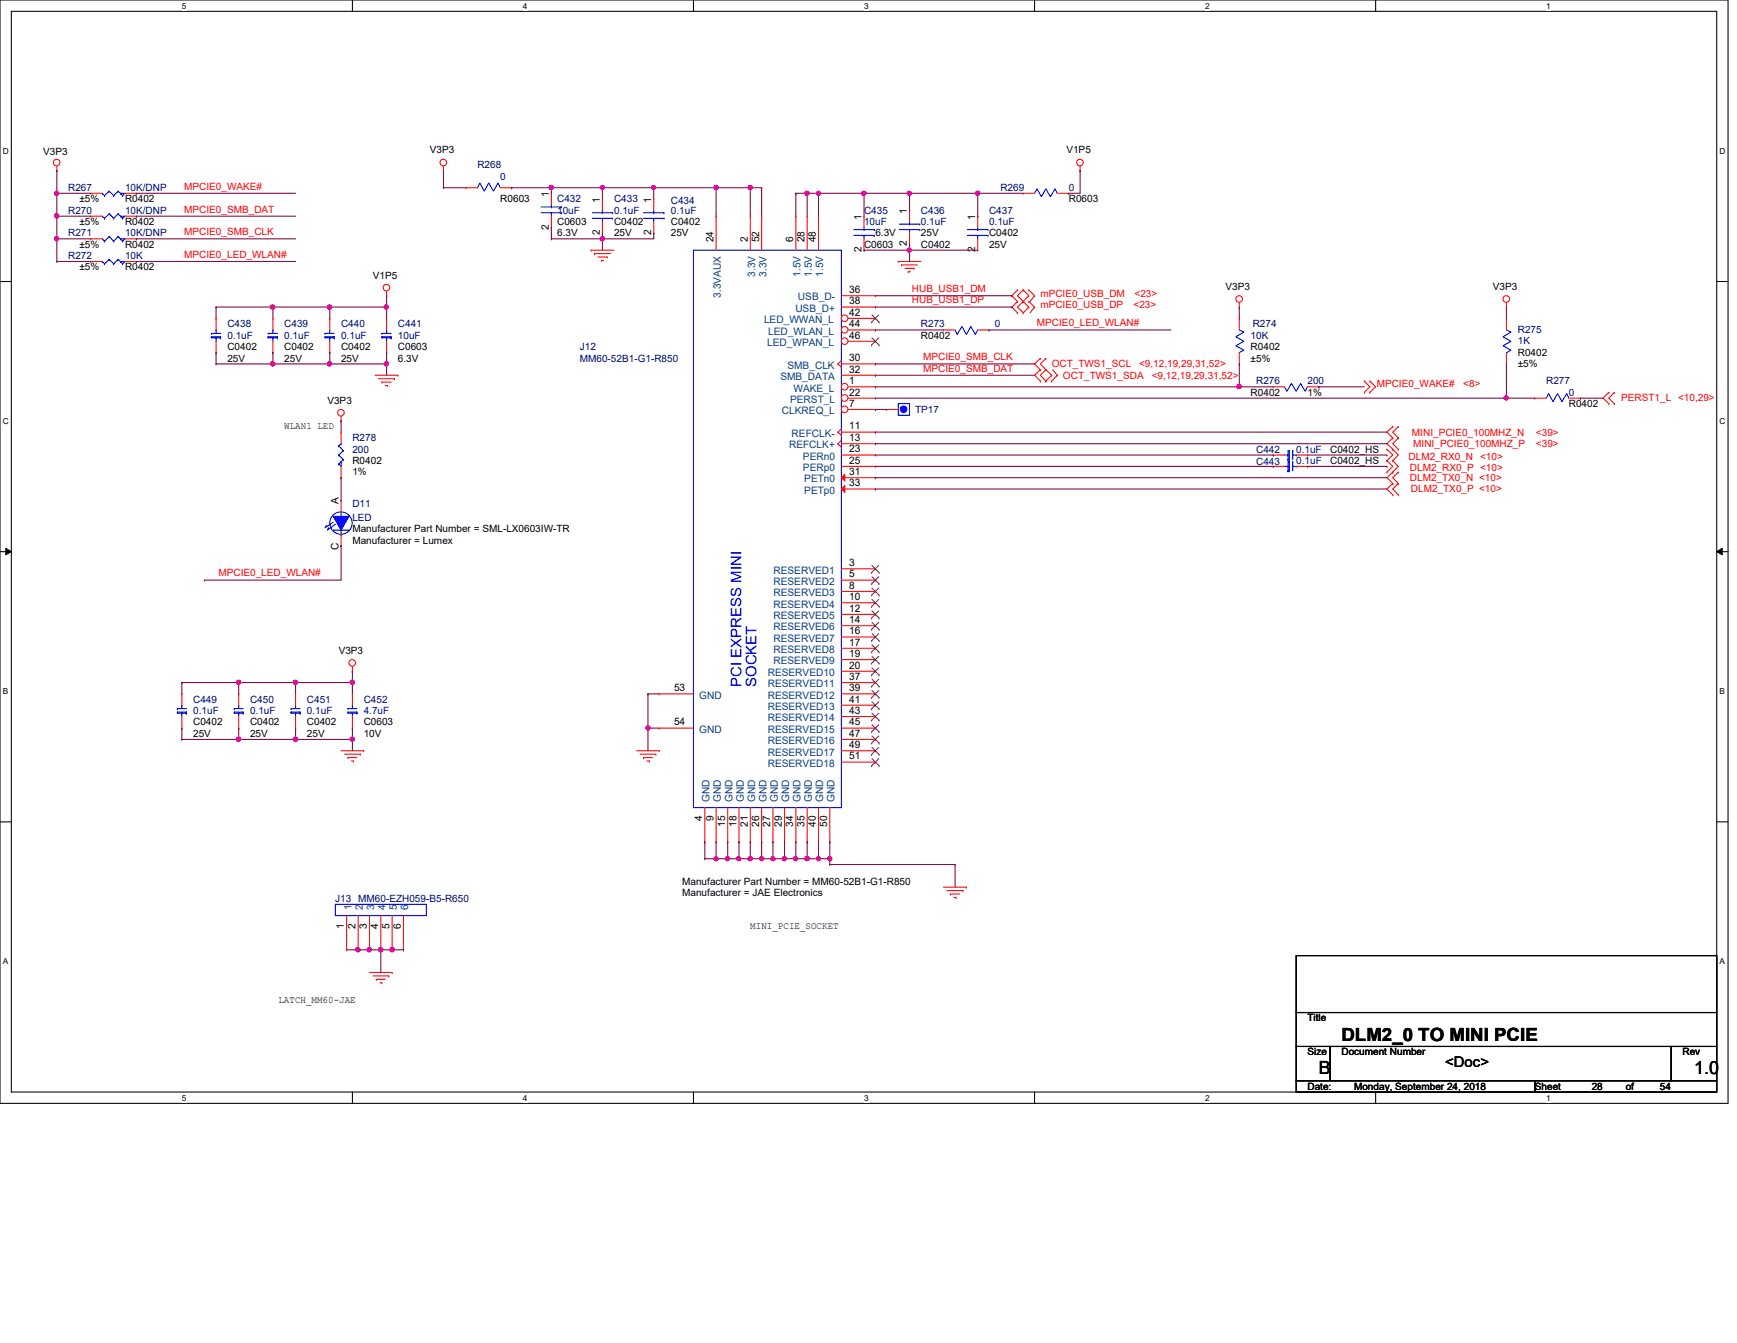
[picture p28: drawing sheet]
<svg xmlns="http://www.w3.org/2000/svg" width="279mm" height="216mm" viewBox="0 0 279 216" stroke-linecap="round" stroke-linejoin="round" font-family="sans-serif">
<defs><g id="words">
<g font-size="2.9">
<text x="215.8" y="167.3">DLM2_0 TO MINI PCIE</text>
<text x="212.1" y="172.7">B</text>
<text x="272.5" y="172.7">1.0</text>
</g>
<g font-size="2.4" fill="#00f">
<text x="119.3" y="110.4" transform="rotate(-90 119.3 110.4)">PCI EXPRESS MINI</text>
<text x="121.7" y="110.4" transform="rotate(-90 121.7 110.4)">SOCKET</text>
</g>
<text font-size="2.4" x="232.5" y="171.5">&lt;Doc&gt;</text>
<g font-size="1.7">
<text x="88.3" y="31.6" transform="rotate(-90 88.3 31.6)">1</text>
<text x="96.5" y="32.6" transform="rotate(-90 96.5 32.6)">1</text>
<text x="104.7" y="32.6" transform="rotate(-90 104.7 32.6)">1</text>
<text x="138.6" y="35.3" transform="rotate(-90 138.6 35.3)">1</text>
<text x="145.9" y="34.4" transform="rotate(-90 145.9 34.4)">1</text>
<text x="156.8" y="35.3" transform="rotate(-90 156.8 35.3)">1</text>
<text x="88.3" y="36.9" transform="rotate(-90 88.3 36.9)">2</text>
<text x="96.5" y="37.8" transform="rotate(-90 96.5 37.8)">2</text>
<text x="104.7" y="37.8" transform="rotate(-90 104.7 37.8)">2</text>
<text x="114.8" y="38.9" transform="rotate(-90 114.8 38.9)">24</text>
<text x="120.3" y="38.9" transform="rotate(-90 120.3 38.9)">2</text>
<text x="122.1" y="38.9" transform="rotate(-90 122.1 38.9)">52</text>
<text x="127.6" y="38.9" transform="rotate(-90 127.6 38.9)">6</text>
<text x="129.4" y="38.9" transform="rotate(-90 129.4 38.9)">28</text>
<text x="131.2" y="38.9" transform="rotate(-90 131.2 38.9)">48</text>
<text x="138.6" y="40.6" transform="rotate(-90 138.6 40.6)">2</text>
<text x="145.9" y="39.6" transform="rotate(-90 145.9 39.6)">2</text>
<text x="156.8" y="40.6" transform="rotate(-90 156.8 40.6)">2</text>
<text x="136.6" y="47.1">36</text>
<text x="136.6" y="48.9">38</text>
<text x="136.6" y="50.8">42</text>
<text x="136.6" y="52.6">44</text>
<text x="136.6" y="58.1">30</text>
<text x="136.6" y="59.9">32</text>
<text x="136.6" y="54.4">46</text>
<text x="136.6" y="61.8">1</text>
<text x="136.6" y="63.6">22</text>
<text x="136.6" y="65.4">7</text>
<text x="136.6" y="69">11</text>
<text x="136.6" y="70.9">13</text>
<text x="136.6" y="72.7">23</text>
<text x="136.6" y="74.5">25</text>
<text x="136.6" y="76.4">31</text>
<text x="54.4" y="81" transform="rotate(-90 54.4 81)">A</text>
<text x="136.6" y="78.2">33</text>
<text x="54.4" y="88.4" transform="rotate(-90 54.4 88.4)">C</text>
<text x="136.6" y="91">3</text>
<text x="136.6" y="92.8">5</text>
<text x="136.6" y="94.7">8</text>
<text x="136.6" y="102">16</text>
<text x="136.6" y="96.5">10</text>
<text x="136.6" y="98.3">12</text>
<text x="136.6" y="100.2">14</text>
<text x="136.6" y="107.5">20</text>
<text x="136.6" y="103.8">17</text>
<text x="136.6" y="105.6">19</text>
<text x="108.4" y="111.1">53</text>
<text x="136.6" y="109.3">37</text>
<text x="136.6" y="111.1">39</text>
<text x="136.6" y="112.9">41</text>
<text x="108.4" y="116.6">54</text>
<text x="136.6" y="114.8">43</text>
<text x="136.6" y="116.6">45</text>
<text x="136.6" y="118.4">47</text>
<text x="136.6" y="120.3">49</text>
<text x="136.6" y="122.1">51</text>
<text x="112.9" y="132" transform="rotate(-90 112.9 132)">4</text>
<text x="114.8" y="132" transform="rotate(-90 114.8 132)">9</text>
<text x="116.6" y="132.9" transform="rotate(-90 116.6 132.9)">15</text>
<text x="118.4" y="132.9" transform="rotate(-90 118.4 132.9)">18</text>
<text x="120.3" y="132.9" transform="rotate(-90 120.3 132.9)">21</text>
<text x="122.1" y="132.9" transform="rotate(-90 122.1 132.9)">26</text>
<text x="123.9" y="132.9" transform="rotate(-90 123.9 132.9)">27</text>
<text x="125.8" y="132.9" transform="rotate(-90 125.8 132.9)">29</text>
<text x="127.6" y="132.9" transform="rotate(-90 127.6 132.9)">34</text>
<text x="129.4" y="132.9" transform="rotate(-90 129.4 132.9)">35</text>
<text x="131.2" y="132.9" transform="rotate(-90 131.2 132.9)">40</text>
<text x="133.1" y="132.9" transform="rotate(-90 133.1 132.9)">50</text>
<text x="55.3" y="149.4" transform="rotate(-90 55.3 149.4)">1</text>
<text x="57.2" y="149.4" transform="rotate(-90 57.2 149.4)">2</text>
<text x="59" y="149.4" transform="rotate(-90 59 149.4)">3</text>
<text x="60.8" y="149.4" transform="rotate(-90 60.8 149.4)">4</text>
<text x="62.7" y="149.4" transform="rotate(-90 62.7 149.4)">5</text>
<text x="64.5" y="149.4" transform="rotate(-90 64.5 149.4)">6</text>
</g>
<g font-size="1.7" fill="#004080">
<text x="116" y="47.9" transform="rotate(-90 116 47.9)">3.3VAUX</text>
<text x="121.5" y="44.5" transform="rotate(-90 121.5 44.5)">3.3V</text>
<text x="123.3" y="44.5" transform="rotate(-90 123.3 44.5)">3.3V</text>
<text x="128.8" y="44.5" transform="rotate(-90 128.8 44.5)">1.5V</text>
<text x="130.6" y="44.5" transform="rotate(-90 130.6 44.5)">1.5V</text>
<text x="132.4" y="44.5" transform="rotate(-90 132.4 44.5)">1.5V</text>
<text x="122.9" y="51.9">LED_WWAN_L</text>
<text x="123.6" y="53.8">LED_WLAN_L</text>
<text x="127.9" y="50.1">USB_D+</text>
<text x="128.4" y="48.3">USB_D-</text>
<text x="123.4" y="55.6">LED_WPAN_L</text>
<text x="126.7" y="59.3">SMB_CLK</text>
<text x="125.5" y="61.1">SMB_DATA</text>
<text x="127.1" y="64.8">PERST_L</text>
<text x="127.6" y="62.9">WAKE_L</text>
<text x="125.8" y="66.6">CLKREQ_L</text>
<text x="127.3" y="70.2">REFCLK-</text>
<text x="126.9" y="72.1">REFCLK+</text>
<text x="129.2" y="73.9">PERn0</text>
<text x="129.2" y="75.7">PERp0</text>
<text x="129.4" y="77.6">PETn0</text>
<text x="129.4" y="79.4">PETp0</text>
<text x="124.4" y="92.2">RESERVED1</text>
<text x="124.4" y="94">RESERVED2</text>
<text x="124.4" y="95.8">RESERVED3</text>
<text x="124.4" y="97.7">RESERVED4</text>
<text x="124.4" y="99.5">RESERVED5</text>
<text x="124.4" y="101.3">RESERVED6</text>
<text x="124.4" y="103.2">RESERVED7</text>
<text x="124.4" y="105">RESERVED8</text>
<text x="124.4" y="106.8">RESERVED9</text>
<text x="112.5" y="112.3">GND</text>
<text x="123.5" y="108.7">RESERVED10</text>
<text x="123.5" y="110.5">RESERVED11</text>
<text x="123.5" y="112.3">RESERVED12</text>
<text x="112.5" y="117.8">GND</text>
<text x="123.5" y="116">RESERVED14</text>
<text x="123.5" y="117.8">RESERVED15</text>
<text x="123.5" y="119.6">RESERVED16</text>
<text x="123.5" y="114.1">RESERVED13</text>
<text x="123.5" y="121.5">RESERVED17</text>
<text x="123.5" y="123.3">RESERVED18</text>
<text x="114.1" y="128.9" transform="rotate(-90 114.1 128.9)">GND</text>
<text x="116" y="128.9" transform="rotate(-90 116 128.9)">GND</text>
<text x="117.8" y="128.9" transform="rotate(-90 117.8 128.9)">GND</text>
<text x="119.6" y="128.9" transform="rotate(-90 119.6 128.9)">GND</text>
<text x="121.5" y="128.9" transform="rotate(-90 121.5 128.9)">GND</text>
<text x="123.3" y="128.9" transform="rotate(-90 123.3 128.9)">GND</text>
<text x="125.1" y="128.9" transform="rotate(-90 125.1 128.9)">GND</text>
<text x="127" y="128.9" transform="rotate(-90 127 128.9)">GND</text>
<text x="128.8" y="128.9" transform="rotate(-90 128.8 128.9)">GND</text>
<text x="130.6" y="128.9" transform="rotate(-90 130.6 128.9)">GND</text>
<text x="132.4" y="128.9" transform="rotate(-90 132.4 128.9)">GND</text>
<text x="134.2" y="128.9" transform="rotate(-90 134.2 128.9)">GND</text>
<text x="56.5" y="146.3" transform="rotate(-90 56.5 146.3)">1</text>
<text x="58.4" y="146.3" transform="rotate(-90 58.4 146.3)">2</text>
<text x="60.2" y="146.3" transform="rotate(-90 60.2 146.3)">3</text>
<text x="62" y="146.3" transform="rotate(-90 62 146.3)">4</text>
<text x="63.8" y="146.3" transform="rotate(-90 63.8 146.3)">5</text>
<text x="65.7" y="146.3" transform="rotate(-90 65.7 146.3)">6</text>
</g>
<g font-size="1.6">
<text x="6.9" y="24.8">V3P3</text>
<text x="69.1" y="24.6">V3P3</text>
<text x="171.5" y="24.6">V1P5</text>
<text x="12.8" y="32.5">±5%</text>
<text x="20.1" y="32.5">R0402</text>
<text x="80.5" y="32.5">R0603</text>
<text x="171.9" y="32.5">R0603</text>
<text x="12.8" y="39.8">±5%</text>
<text x="12.8" y="36.2">±5%</text>
<text x="20.1" y="39.8">R0402</text>
<text x="20.1" y="36.2">R0402</text>
<text x="89.6" y="38">6.3V</text>
<text x="89.6" y="36.2">C0603</text>
<text x="98.8" y="38">25V</text>
<text x="98.8" y="36.2">C0402</text>
<text x="107.9" y="38">25V</text>
<text x="107.9" y="36.2">C0402</text>
<text x="139" y="39.8">C0603</text>
<text x="140.8" y="38">6.3V</text>
<text x="148.1" y="38">25V</text>
<text x="148.1" y="39.8">C0402</text>
<text x="159.1" y="39.8">25V</text>
<text x="159.1" y="38">C0402</text>
<text x="12.8" y="43.5">±5%</text>
<text x="20.1" y="43.5">R0402</text>
<text x="60" y="44.8">V1P5</text>
<text x="197.1" y="46.6">V3P3</text>
<text x="240.1" y="46.6">V3P3</text>
<text x="36.6" y="58.1">25V</text>
<text x="36.6" y="56.3">C0402</text>
<text x="45.7" y="58.1">25V</text>
<text x="45.7" y="56.3">C0402</text>
<text x="54.9" y="58.1">25V</text>
<text x="54.9" y="56.3">C0402</text>
<text x="64" y="58.1">6.3V</text>
<text x="64" y="56.3">C0603</text>
<text x="148.1" y="54.5">R0402</text>
<text x="201.2" y="56.3">R0402</text>
<text x="201.2" y="58.1">±5%</text>
<text x="244.1" y="57.2">R0402</text>
<text x="244.1" y="59.1">±5%</text>
<text x="52.7" y="64.9">V3P3</text>
<text x="201.2" y="63.6">R0402</text>
<text x="210.3" y="63.6">1%</text>
<text x="252.3" y="65.4">R0402</text>
<text x="45.7" y="68.9">WLAN1 LED</text>
<text x="56.7" y="74.6">R0402</text>
<text x="56.7" y="76.4">1%</text>
<text x="214" y="74.6">C0402_HS</text>
<text x="214" y="72.8">C0402_HS</text>
<text x="56.7" y="87.4">Manufacturer = Lumex</text>
<text x="56.7" y="85.6">Manufacturer Part Number = SML-LX0603IW-TR</text>
<text x="54.5" y="105.1">V3P3</text>
<text x="31.1" y="118.5">25V</text>
<text x="31.1" y="116.6">C0402</text>
<text x="40.2" y="118.5">25V</text>
<text x="40.2" y="116.6">C0402</text>
<text x="49.4" y="118.5">25V</text>
<text x="49.4" y="116.6">C0402</text>
<text x="58.5" y="118.5">10V</text>
<text x="58.5" y="116.6">C0603</text>
<text x="109.7" y="142.2">Manufacturer Part Number = MM60-52B1-G1-R850</text>
<text x="109.7" y="144.1">Manufacturer = JAE Electronics</text>
<text x="120.7" y="149.4">MINI_PCIE_SOCKET</text>
<text x="44.8" y="161.3">LATCH_MM60-JAE</text>
<text x="210.3" y="164.2">Title</text>
<text x="210.3" y="169.7">Size</text>
<text x="215.8" y="169.7">Document Number</text>
<text x="270.6" y="169.7">Rev</text>
<text x="210.3" y="175.2">Date:</text>
<text x="217.8" y="175.2">Monday, September 24, 2018</text>
<text x="246.9" y="175.2">Sheet</text>
<text x="256" y="175.2">28</text>
<text x="261.5" y="175.2">of</text>
<text x="267" y="175.2">54</text>
</g>
<g font-size="1.6" fill="#000080">
<text x="76.8" y="27.1">R268</text>
<text x="80.5" y="28.9">0</text>
<text x="11" y="30.7">R267</text>
<text x="11" y="34.3">R270</text>
<text x="20.1" y="30.7">10K/DNP</text>
<text x="20.1" y="34.3">10K/DNP</text>
<text x="89.6" y="32.5">C432</text>
<text x="89.6" y="34.3">10uF</text>
<text x="98.8" y="32.5">C433</text>
<text x="98.8" y="34.3">0.1uF</text>
<text x="107.9" y="32.7">C434</text>
<text x="107.9" y="34.3">0.1uF</text>
<text x="139" y="34.3">C435</text>
<text x="148.1" y="34.3">C436</text>
<text x="159.1" y="34.3">C437</text>
<text x="160.9" y="30.7">R269</text>
<text x="171.9" y="30.7">0</text>
<text x="11" y="38">R271</text>
<text x="11" y="41.7">R272</text>
<text x="20.1" y="38">10K/DNP</text>
<text x="20.1" y="41.7">10K</text>
<text x="139" y="36.2">10uF</text>
<text x="148.1" y="36.2">0.1uF</text>
<text x="159.1" y="36.2">0.1uF</text>
<text x="36.6" y="52.6">C438</text>
<text x="45.7" y="52.6">C439</text>
<text x="54.9" y="52.6">C440</text>
<text x="64" y="52.6">C441</text>
<text x="148.1" y="52.6">R273</text>
<text x="160" y="52.6">0</text>
<text x="201.5" y="52.6">R274</text>
<text x="244.1" y="53.6">R275</text>
<text x="36.6" y="54.5">0.1uF</text>
<text x="45.7" y="54.5">0.1uF</text>
<text x="54.9" y="54.5">0.1uF</text>
<text x="64" y="54.5">10uF</text>
<text x="93.3" y="56.3">J12</text>
<text x="93.3" y="58.1">MM60-52B1-G1-R850</text>
<text x="201.2" y="54.5">10K</text>
<text x="244.1" y="55.4">1K</text>
<text x="202.1" y="61.8">R276</text>
<text x="210.3" y="61.8">200</text>
<text x="248.7" y="61.8">R277</text>
<text x="252.3" y="63.6">0</text>
<text x="56.7" y="70.9">R278</text>
<text x="147.2" y="66.3">TP17</text>
<text x="56.7" y="72.8">200</text>
<text x="202.1" y="74.8">C443</text>
<text x="202.1" y="72.8">C442</text>
<text x="208.5" y="72.8">0.1uF</text>
<text x="208.5" y="74.6">0.1uF</text>
<text x="56.7" y="81.5">D11</text>
<text x="56.7" y="83.7">LED</text>
<text x="31.1" y="113">C449</text>
<text x="40.2" y="113">C450</text>
<text x="49.4" y="113">C451</text>
<text x="58.5" y="113">C452</text>
<text x="31.1" y="114.8">0.1uF</text>
<text x="40.2" y="114.8">0.1uF</text>
<text x="49.4" y="114.8">0.1uF</text>
<text x="58.5" y="114.8">4.7uF</text>
<text x="53.9" y="145">J13 MM60-EZH059-B5-R650</text>
</g>
<g font-size="1.6" fill="#f00">
<text x="29.6" y="30.5">MPCIE0_WAKE#</text>
<text x="29.6" y="34.2">MPCIE0_SMB_DAT</text>
<text x="29.6" y="41.4">MPCIE0_LED_WLAN#</text>
<text x="29.6" y="37.8">MPCIE0_SMB_CLK</text>
<text x="146.7" y="46.9">HUB_USB1_DM</text>
<text x="167.3" y="47.7">mPCIE0_USB_DM</text>
<text x="182.5" y="47.7">&lt;23&gt;</text>
<text x="146.7" y="48.8">HUB_USB1_DP</text>
<text x="166.8" y="52.5">MPCIE0_LED_WLAN#</text>
<text x="167.3" y="49.5">mPCIE0_USB_DP</text>
<text x="182.3" y="49.5">&lt;23&gt;</text>
<text x="148.5" y="59.7">MPCIE0_SMB_DAT</text>
<text x="148.5" y="57.9">MPCIE0_SMB_CLK</text>
<text x="169.2" y="59.1">OCT_TWS1_SCL</text>
<text x="183.2" y="59.1">&lt;9,12,19,29,31,52&gt;</text>
<text x="171" y="60.9">OCT_TWS1_SDA</text>
<text x="185.3" y="60.9">&lt;9,12,19,29,31,52&gt;</text>
<text x="221.4" y="62.1">MPCIE0_WAKE#</text>
<text x="235.4" y="62.1">&lt;8&gt;</text>
<text x="260.8" y="64.5">PERST1_L &lt;10,29&gt;</text>
<text x="227.1" y="70">MINI_PCIE0_100MHZ_N</text>
<text x="227.3" y="71.8">MINI_PCIE0_100MHZ_P</text>
<text x="247.1" y="70">&lt;39&gt;</text>
<text x="247.1" y="71.8">&lt;39&gt;</text>
<text x="226.6" y="73.9">DLM2_RX0_N &lt;10&gt;</text>
<text x="226.8" y="75.7">DLM2_RX0_P &lt;10&gt;</text>
<text x="226.8" y="77.3">DLM2_TX0_N &lt;10&gt;</text>
<text x="226.9" y="79.2">DLM2_TX0_P &lt;10&gt;</text>
<text x="35.1" y="92.7">MPCIE0_LED_WLAN#</text>
</g>
<g font-size="1.3">
<text x="29.3" y="1.4">5</text>
<text x="84.1" y="1.4">4</text>
<text x="139" y="1.4">3</text>
<text x="193.8" y="1.4">2</text>
<text x="248.7" y="1.4">1</text>
<text x=".5" y="24.7">D</text>
<text x="276.6" y="24.7">D</text>
<text x=".5" y="68.2">C</text>
<text x="276.6" y="68.2">C</text>
<text x=".5" y="111.6">B</text>
<text x="276.6" y="111.6">B</text>
<text x=".5" y="155">A</text>
<text x="276.6" y="155">A</text>
<text x="29.3" y="177">5</text>
<text x="84.1" y="177">4</text>
<text x="139" y="177">3</text>
<text x="193.8" y="177">2</text>
<text x="248.7" y="177">1</text>
</g>
</g></defs>
<path d="M0 0h278v177.4h-278zM1.8 1.8h274.3v173.8h-274.3z" fill="none" stroke="#000" stroke-width=".17"/>
<g fill="#fff">
<path d="M29.3 .2h.7v1.5h-.7z"/>
<path d="M29.3 175.8h.7v1.4h-.7z"/>
</g>
<path d="M56.7 0v1.8M56.7 175.6v1.8" fill="none" stroke="#000" stroke-width=".17"/>
<g fill="#fff">
<path d="M84.1 .2h.7v1.5h-.7z"/>
<path d="M84.1 175.8h.7v1.4h-.7z"/>
</g>
<path d="M111.5 0v1.8M111.5 175.6v1.8" fill="none" stroke="#000" stroke-width=".17"/>
<g fill="#fff">
<path d="M139 .2h.7v1.5h-.7z"/>
<path d="M139 175.8h.7v1.4h-.7z"/>
</g>
<path d="M166.4 0v1.8M166.4 175.6v1.8" fill="none" stroke="#000" stroke-width=".17"/>
<g fill="#fff">
<path d="M193.8 .2h.8v1.5h-.8z"/>
<path d="M193.8 175.8h.8v1.4h-.8z"/>
</g>
<path d="M221.3 0v1.8M221.3 175.6v1.8" fill="none" stroke="#000" stroke-width=".17"/>
<g fill="#fff">
<path d="M248.7 .2h.7v1.5h-.7z"/>
<path d="M248.7 175.8h.7v1.4h-.7z"/>
<path d="M.5 23.5h.9v1.5h-.9z"/>
<path d="M276.6 23.5h.9v1.5h-.9z"/>
<path d="M.5 67h.9v1.5h-.9z"/>
<path d="M276.6 67h.9v1.5h-.9z"/>
</g>
<path d="M0 45.3h1.8M276.1 45.3h1.9" fill="none" stroke="#000" stroke-width=".17"/>
<g fill="#fff">
<path d="M.5 110.4h.8v1.5h-.8z"/>
<path d="M276.6 110.4h.9v1.5h-.9z"/>
</g>
<path d="M0 88.7h1.8M276.1 88.7h1.9" fill="none" stroke="#000" stroke-width=".17"/>
<path d="M.9 88.1l.9 .6-.9 .5zM276.1 88.7l.9-.6v1.1z" fill="#000"/>
<path d="M.9 88.1l.9 .6-.9 .5zM276.1 88.7l.9-.6v1.1z" fill="none" stroke="#000" stroke-width=".16"/>
<g fill="#fff">
<path d="M.5 153.8h.8v1.5h-.8z"/>
<path d="M276.6 153.8h.9v1.5h-.9z"/>
</g>
<path d="M0 132.1h1.8M276.1 132.1h1.9M208.5 153.6h67.6v9.2h-67.6zM208.5 162.8h67.6v5.4h-67.6zM208.5 168.2h5.5v5.5h-5.5zM208.5 173.7h38.4v1.9h-38.4zM214 168.2h54.8v5.5h-54.8zM246.9 173.7h29.2v1.9h-29.2zM268.8 168.2h7.3v5.5h-7.3z" fill="none" stroke="#000" stroke-width=".17"/>
<g fill="none" stroke="#f00" stroke-width=".17">
<path d="M9.1 27.4h.1M9.1 26.7v.7M14.6 38.4h.1M14.6 31.1h.1M14.6 31.1h1.9M14.6 38.4h1.9M20.1 31.1h1.8M20.1 38.4h1.8M21.9 38.4h.1M21.9 31.1h.1M71.3 27.4h.1M71.3 26.7v.7"/>
<path d="M105.2 32h.1M105.2 37.5h.1M105.2 32v1.8M105.2 35.6v1.9M139 34.8h.1M139 34.8v1.8M139 38.4v1.8M157.3 34.8h.1M157.3 34.8v1.8M157.3 38.4v1.8M164.6 31.1h.1M164.6 31.1h1.8"/>
<path d="M170.1 31.1h1.8M171.9 31.1h.1M173.7 27.4h.1M173.7 26.7v.7M53 56.7h.1M53 51.2h.1M53 51.2v1.8M53 54.9v1.8M62.2 47.5h.1M62.2 56.7h.1M62.2 51.2h.1M62.2 46.8v.7"/>
<path d="M62.2 51.2v1.8M62.2 54.9v1.8M95.1 40.2h.1M95.1 40.2h3.7M95.6 40.8h.1M95.6 40.8h2.6M96.2 41.3h1.5M96.7 41.9h.1M96.7 41.9h.4M97.7 41.3h.1M139 40.2h.1M144.5 42h.1"/>
<path d="M144.5 42h3.6M145 42.6h.1M145 42.6h2.6M145.6 43.1h1.4M146.1 43.7h.1M146.1 43.7h.4M147 43.1h.1M157.3 40.2h.1M163.7 50.3h.1M163.7 48.5h.1M163.7 46.6h.1M163.7 48.5l-.9 .9 .9 .9"/>
<path d="M163.7 46.6l-.9 .9 .9 1M164.6 48.5h.1M164.6 50.3h.1M164.6 46.6h.1M164.6 48.5l-.9 .9 .9 .9M164.6 46.6l-.9 .9 1.8 1.9M164.6 46.6l.9 .9M165.5 49.4h.1M165.5 48.5h.1M165.5 47.5h.1M165.5 46.6h.1M165.5 49.4l-.9 .9"/>
<path d="M165.5 48.5l.9 .9M165.5 47.5l-.9 1M165.5 46.6l.9 .9M166.4 49.4h.1M166.4 47.5h.1M166.4 49.4l-.7 .9M166.4 47.5l-.7 1M167.3 57.6h.1M167.3 59.4h.1M167.3 57.6l-.9 .9 .9 .9M167.3 59.4l-.9 .9 .9 1M168.2 59.4h.1"/>
<path d="M168.2 57.6h.1M168.2 57.6l-.9 .9 .9 .9M168.2 59.4l-.9 .9 .9 1M168.2 59.4l1 .9M169.3 59.4l.8 .9M199.3 49.4h.1M199.3 48.6v.8M242.3 49.4h.1M242.3 48.6v.8M54.9 67.6h.1M54.9 66.9v.7M60.3 60.3h3.7"/>
<path d="M60.9 60.9h2.6M61.4 61.4h.1M61.4 61.4h1.5M62 62h.4M62.4 62h.1M63.5 60.9h.1M64 60.3h.1M167.3 61.3h.1M168.2 61.3h.1M169.2 60.3h.1M169.2 61.3h.1M169.2 60.3l-1 1"/>
<path d="M170.1 60.3h.1M170.1 60.3l-.9 1M204.8 75h.1M204.8 73.2h.1M204.8 75h1.8M204.8 73.2h1.8M208.5 75h1.8M208.5 73.2h1.8M210.3 75h.1M210.3 73.2h.1M219.5 63.1h.1M219.5 61.3h.1"/>
<path d="M219.5 61.3l.8 .9-.8 .9M220.3 63.1h.1M220.3 61.3h.1M220.3 61.3l1 .9-1 .9M223.1 74h.1M223.1 75.9h.1M223.1 72.2h.1M223.1 74l.9 1-.9 .9M223.1 72.2l.9 1-.9 .8M224 70.4h.1M224 68.6h.1M224 72.2h.1"/>
<path d="M224 74h.1M224 75.9h.1M224 79.5h.1M224 77.7h.1M224 68.6l-.9 .9 .9 .9M224 70.4l-.9 .9 .9 .9M224 74l.9 1-.9 .9M224 72.2l.9 1-.9 .8M224 77.7l-.9 .9 .9 .9M224 75.9l-.9 .9 .9 .9M224.9 68.6h.1M224.9 70.4h.1"/>
<path d="M224.9 72.2h.1M224.9 77.7h.1M224.9 79.5h.1M224.9 75.9h.1M224.9 68.6l-.9 .9 .9 .9M224.9 70.4l-.9 .9 .9 .9M224.9 77.7l-.9 .9 .9 .9M224.9 75.9l-.9 .9 .9 .9M258.8 64.9h.1M258.8 63.1h.1M258.8 63.1l-.9 .9 .9 .9M259.7 63.1h.1"/>
<path d="M259.7 64.9h.1M259.7 63.1l-.9 .9 .9 .9M56.7 107.9h.1M56.7 107.1v.8M54.9 120.7h3.6M55.4 121.2h2.6M56 121.8h.1M56 121.8h1.4M56.5 122.3h.4M56.9 122.3h.1M58 121.2h.1M58.5 120.7h.1"/>
<path d="M102.4 120.7h3.6M103 121.2h2.5M103.5 121.8h.1M103.5 121.8h1.4M104.1 122.3h.3M104.4 122.3h.1M105.5 121.2h.1M106 120.7h.1M55.8 152.7h.1M55.8 147.2v5.5M57.6 152.7h.1M57.6 147.2v5.5"/>
<path d="M59.4 152.7h.1M59.4 156.3h3.7M59.4 147.2v5.5M60 156.9h2.5M60.5 157.4h.1M60.5 157.4h1.5M61.1 158h.3M61.3 152.7h.1M61.3 147.2v5.5M61.4 158h.1M62.5 156.9h.1M63.1 156.3h.1"/>
<path d="M63.1 152.7h.1M63.1 147.2v5.5M64.9 152.7h.1M64.9 147.2v5.5M151.8 142.6h3.6M152.3 143.2h2.6M152.9 143.7h.1M152.9 143.7h1.4M153.4 144.3h.4M153.8 144.3h.1M154.9 143.2h.1M155.4 142.6h.1"/>
<circle cx="9.1" cy="26.1" r=".54"/>
<circle cx="71.3" cy="26.1" r=".54"/>
<circle cx="173.7" cy="26.1" r=".54"/>
<circle cx="62.2" cy="46.2" r=".54"/>
<circle cx="199.3" cy="48.1" r=".54"/>
<circle cx="242.3" cy="48.1" r=".54"/>
<circle cx="54.8" cy="66.4" r=".54"/>
<circle cx="56.7" cy="106.6" r=".54"/>
</g>
<g fill="none" stroke="#00f" stroke-width=".17">
<path d="M16.5 38.4h.1M16.5 31.1h.1M16.5 38.4l.3 .4M16.5 31.1l.3 .4M16.8 38.8h.1M16.8 31.5h.1M17.6 38h.1M17.6 30.7h.1M17.6 38l.7 .8M17.6 38l-.8 .8M17.6 30.7l.7 .8M17.6 30.7l-.8 .8"/>
<path d="M18.3 38.8h.1M18.3 31.5h.1M19 38h.1M19 30.7h.1M19 38l.7 .8M19 38l-.7 .8M19 30.7l.7 .8M19 30.7l-.7 .8M19.4 38.4h.1M19.4 31.1h.1M19.4 38.4h.7l-.4 .4M19.4 31.1h.7l-.4 .4"/>
<path d="M19.7 38.8h.1M19.7 31.5h.1M103.5 35.1h3.3M103.5 34.2h3.3M105.2 34.2h.1M105.2 35.1h.1M105.2 33.8v.4M105.2 35.1v.5M106.8 35.1h.1M106.8 34.2h.1M137.3 37.8h3.3M137.3 36.9h3.3"/>
<path d="M139 36.9h.1M139 37.8h.1M139 36.6v.3M139 37.8v.6M140.6 37.8h.1M140.6 36.9h.1M155.6 37.8h3.3M155.6 36.9h3.3M157.3 36.9h.1M157.3 37.8h.1M157.3 36.6v.3M157.3 37.8v.6"/>
<path d="M158.9 37.8h.1M158.9 36.9h.1M166.4 31.1l.4-.7 .7 1.2 .7-1.2 .8 1.2 .7-1.2 .4 .7M52.3 53.6h.1M52.3 54.1h.1M52.3 54.1v.2h1.5M52.3 53.6h1.5M52.3 54.1h1.5M53 54.3h.1M53 53h.1M53 53v.6M53 54.3v.6"/>
<path d="M53.8 54.3h.1M53.8 54.1h.1M53.8 54.1v.2M61.4 53.6h.1M61.4 54.1h.1M61.4 54.1v.2h1.5M61.4 53.6h1.5M61.4 54.1h1.5M62.2 54.3h.1M62.2 53h.1M62.2 53v.6M62.2 54.3v.6"/>
<path d="M62.9 54.3h.1M62.9 54.1h.1M62.9 54.1v.2M144.5 64.9h1.8v1.9h-1.8zM206.6 75h.6M206.6 73.2h.6M207.2 75h.1M207.2 75.7h.1M207.2 73.2h.1M207.2 73.9h.1M207.2 75.7h.2M207.2 73.9h.2"/>
<path d="M207.4 75.7h.1M207.4 74.3h.1M207.4 73.9h.1M207.4 72.4h.1M207.4 72.4h-.2v1.5M207.4 74.3h-.2v1.4M207.4 72.4v1.5M207.4 74.3v1.4M207.9 74.3h.1M207.9 72.4h.1M207.9 75h.6M207.9 72.4v1.5"/>
<path d="M207.9 74.3v1.4M207.9 73.2h.6M208.5 75h.1M208.5 73.2h.1M53.9 145.4h14.7v1.8h-14.7z"/>
</g>
<circle cx="145.3" cy="65.8" r=".54" fill="#00f"/>
<g fill="none" stroke="#00f" stroke-width=".17">
<path d="M76.8 30.2l.4-.8 .7 1.3 .7-1.3 .8 1.3 .7-1.3 .4 .8M111.5 40.2h23.8v89.6h-23.8zM56 113.9h.1M56 114.5h.1M56 114.5v.1h1.4M56 113.9h1.4M56 114.5h1.4M56.7 114.6h.1M56.7 113.4h.1M56.7 113.4v.5M56.7 114.6v.6M57.4 114.6h.1"/>
<path d="M57.4 114.5h.1M57.4 114.5v.1"/>
<circle cx="145.3" cy="65.8" r=".54"/>
</g>
<g fill="none" stroke="#f00" stroke-width=".17">
<path d="M75 30.2h.1M75 30.2h1.8M80.5 30.2h1.8M82.3 30.2h.1M115.2 34.8h.1M115.2 34.8v5.4M120.7 34.8h.1M120.7 34.8v5.4M122.5 34.8h.1M122.5 34.8v5.4M131.7 34.8h.1M131.7 34.8v5.4"/>
<path d="M135.3 47.5h5.5M135.3 49.4h5.5M140.8 47.5h.1M140.8 49.4h.1M142.6 65.8h.1M142.6 65.8h1.9M56.7 117.1h.1M56.7 111.5h.1M56.7 111.5v1.9M56.7 115.2v1.9"/>
</g>
<circle cx="135.9" cy="51.2" r=".54" fill="#fff"/>
<g fill="none" stroke="#f00" stroke-width=".17">
<path d="M134.8 58.5h.1M134.8 58.5l.5 .6M135.3 59.1h.1M135.3 58l-.5 .5M135.3 58.5h5.5M136.4 51.2h4.4M140.8 51.2h.1M140.8 58.5h.1M135.3 60.3h5.5M140.8 60.3h.1M135.3 107.9h5.5M135.3 109.7h5.5"/>
<path d="M135.3 111.5h5.5M140.8 107.9h.1M140.8 109.7h.1M140.8 111.5h.1"/>
<circle cx="135.9" cy="51.2" r=".54"/>
</g>
<g fill="none" stroke="#804000" stroke-width=".16">
<path d="M140.2 51.8h.1M140.3 50.6l1.1 1.2M141.4 50.6l-1.2 1.2M141.4 51.8h.1M140.2 108.5h.1M140.2 110.3h.1M140.2 112.1h.1M140.3 107.4l1.1 1.1M140.3 109.2l1.1 1.1M140.3 111l1.1 1.1M141.4 107.4l-1.2 1.1M141.4 109.2l-1.2 1.1"/>
<path d="M141.4 111l-1.2 1.1M141.4 108.5h.1M141.4 110.3h.1M141.4 112.1h.1"/>
</g>
<circle cx="135.9" cy="62.2" r=".54" fill="#fff"/>
<g fill="none" stroke="#f00" stroke-width=".17">
<path d="M136.4 62.2h4.4M140.8 62.2h.1"/>
<circle cx="135.9" cy="62.2" r=".54"/>
</g>
<circle cx="135.9" cy="64" r=".54" fill="#fff"/>
<g fill="none" stroke="#f00" stroke-width=".17">
<path d="M136.4 64h4.4M140.8 64h.1"/>
<circle cx="135.9" cy="64" r=".54"/>
</g>
<circle cx="135.9" cy="65.8" r=".54" fill="#fff"/>
<g fill="none" stroke="#f00" stroke-width=".17">
<path d="M136.4 65.8h4.4M140.8 65.8h.1"/>
<circle cx="135.9" cy="65.8" r=".54"/>
</g>
<circle cx="135.9" cy="53" r=".54" fill="#fff"/>
<g fill="none" stroke="#f00" stroke-width=".17">
<path d="M136.4 53h4.4M140.8 53h.1M134.8 69.5h.1M134.8 71.3h.1M134.8 69.5l.5 .5M134.8 71.3l.5 .6M135.3 70h.1M135.3 71.9h.1M135.3 68.9l-.5 .6M135.3 69.5h5.5M135.3 70.8l-.5 .5M135.3 71.3h5.5"/>
<path d="M135.3 73.2h5.5M135.3 75h5.5M140.8 69.5h.1M140.8 71.3h.1M140.8 73.2h.1M140.8 75h.1"/>
<circle cx="135.9" cy="53" r=".54"/>
</g>
<path d="M135.3 76.8l.6-.6v1.1z" fill="#f00"/>
<path d="M135.3 76.8l.6-.6v1.1zM135.3 76.8h5.5M140.8 76.8h.1" fill="none" stroke="#f00" stroke-width=".17"/>
<path d="M135.3 78.6l.6-.5v1.1z" fill="#f00"/>
<g fill="none" stroke="#f00" stroke-width=".17">
<path d="M128 34.8h.1M128 34.8v5.4M129.8 34.8h.1M129.8 34.8v5.4M135.3 78.6l.6-.5v1.1zM135.3 78.6h5.5M140.8 78.6h.1M135.3 96.9h5.5M135.3 98.8h5.5M135.3 91.4h5.5M135.3 93.3h5.5M135.3 95.1h5.5"/>
<path d="M140.8 96.9h.1M140.8 98.8h.1M140.8 91.4h.1M140.8 93.3h.1M140.8 95.1h.1M135.3 102.4h5.5M135.3 104.2h5.5M135.3 106h5.5M135.3 100.6h5.5M135.3 115.2h5.5M135.3 117.1h5.5M135.3 118.9h5.5"/>
<path d="M135.3 113.4h5.5M140.8 102.4h.1M140.8 104.2h.1M140.8 106h.1M140.8 100.6h.1M140.8 115.2h.1M140.8 117.1h.1M140.8 118.9h.1M140.8 113.4h.1M113.4 135.3h.1M113.4 129.8v5.5M115.2 135.3h.1"/>
<path d="M115.2 129.8v5.5M117.1 135.3h.1M117.1 129.8v5.5M118.9 135.3h.1M118.9 129.8v5.5M120.7 135.3h.1M120.7 129.8v5.5M122.5 135.3h.1M122.5 129.8v5.5M124.3 135.3h.1M124.3 129.8v5.5M126.2 135.3h.1"/>
<path d="M126.2 129.8v5.5M128 135.3h.1M128 129.8v5.5M129.8 135.3h.1M129.8 129.8v5.5M131.7 135.3h.1M131.7 129.8v5.5M133.5 135.3h.1M133.5 129.8v5.5M135.3 120.7h5.5M135.3 122.5h5.5M140.8 120.7h.1"/>
<path d="M140.8 122.5h.1"/>
</g>
<g fill="none" stroke="#804000" stroke-width=".16">
<path d="M140.2 97.5h.1M140.2 99.4h.1M140.2 92h.1M140.2 93.9h.1M140.2 95.7h.1M140.3 96.4l1.1 1.1M140.3 98.2l1.1 1.2M140.3 90.9l1.1 1.1M140.3 92.7l1.1 1.2M140.3 94.5l1.1 1.2M141.4 96.4l-1.2 1.1M141.4 98.2l-1.2 1.2"/>
<path d="M141.4 90.9l-1.2 1.1M141.4 92.7l-1.2 1.2M141.4 94.5l-1.2 1.2M141.4 97.5h.1M141.4 99.4h.1M141.4 92h.1M141.4 93.9h.1M141.4 95.7h.1M140.2 103h.1M140.2 104.8h.1M140.2 106.6h.1M140.2 101.2h.1"/>
<path d="M140.2 115.8h.1M140.2 117.6h.1M140.2 119.5h.1M140.2 114h.1M140.3 101.9l1.1 1.1M140.3 103.7l1.1 1.1M140.3 105.5l1.1 1.1M140.3 100l1.1 1.2M140.3 114.6l1.1 1.2M140.3 116.5l1.1 1.1M140.3 118.3l1.1 1.2M140.3 112.8l1.1 1.2"/>
<path d="M141.4 101.9l-1.2 1.1M141.4 103.7l-1.2 1.1M141.4 105.5l-1.2 1.1M141.4 100l-1.2 1.2M141.4 114.6l-1.2 1.2M141.4 116.5l-1.2 1.1M141.4 118.3l-1.2 1.2M141.4 112.8l-1.2 1.2M141.4 103h.1M141.4 104.8h.1M141.4 106.6h.1M141.4 101.2h.1"/>
<path d="M141.4 115.8h.1M141.4 117.6h.1M141.4 119.5h.1M141.4 114h.1M140.2 121.3h.1M140.2 123.1h.1M140.3 120.1l1.1 1.2M140.3 122l1.1 1.1M141.4 120.1l-1.2 1.2M141.4 122l-1.2 1.1M141.4 121.3h.1M141.4 123.1h.1"/>
</g>
<circle cx="135.9" cy="54.8" r=".54" fill="#fff"/>
<g fill="none" stroke="#f00" stroke-width=".17">
<path d="M14.6 34.8h.1M14.6 34.8h1.9M20.1 34.8h1.8M21.9 34.8h.1M88.7 31.1h.1M88.7 36.6h.1M88.7 31.1v1.8M88.7 34.8v1.8M96.9 32h.1M96.9 37.5h.1M96.9 32v1.8M96.9 35.6v1.9"/>
<path d="M146.3 33.8h.1M146.3 39.3h.1M146.3 33.8v1.8M146.3 37.5v1.8M14.6 42h.1M14.6 42h1.9M20.1 42h1.8M21.9 42h.1M34.8 56.7h.1M34.8 51.2h.1M34.8 51.2v1.8M34.8 54.9v1.8"/>
<path d="M43.9 56.7h.1M43.9 51.2h.1M43.9 51.2v1.8M43.9 54.9v1.8M136.4 54.9h4.4M140.8 54.9h.1M151.8 53h.1M151.8 53h1.8M157.3 53h1.8M159.1 53h.1M199.3 58.5h.1M199.3 51.2h.1"/>
<path d="M199.3 51.2v1.8M199.3 56.7v1.8M242.3 58.5h.1M242.3 51.2h.1M242.3 51.2v1.8M242.3 56.7v1.8M54.9 76.8h.1M54.9 69.5h.1M54.9 69.5v1.8M54.9 75v1.8M204.8 62.2h.1M204.8 62.2h1.8"/>
<path d="M210.3 62.2h1.8M212.1 62.2h.1M246.9 64h.1M246.9 64h1.8M252.3 64h1.9M254.2 64h.1M29.3 117.1h.1M29.3 111.5h.1M29.3 111.5v1.9M29.3 115.2v1.9M38.4 117.1h.1M38.4 111.5h.1"/>
<path d="M38.4 111.5v1.9M38.4 115.2v1.9M47.5 117.1h.1M47.5 111.5h.1M47.5 111.5v1.9M47.5 115.2v1.9M106 117.1h.1M106 111.5h.1M106 117.1h5.5M106 111.5h5.5"/>
<circle cx="135.9" cy="54.8" r=".54"/>
</g>
<path d="M140.2 55.5h.1M140.3 54.3l1.1 1.2M141.4 54.3l-1.2 1.2M141.4 55.5h.1" fill="none" stroke="#804000" stroke-width=".16"/>
<g fill="none" stroke="#00f" stroke-width=".17">
<path d="M16.5 34.8h.1M16.5 34.8l.3 .3M16.8 35.1h.1M17.6 34.4h.1M17.6 34.4l.7 .7M17.6 34.4l-.8 .7M18.3 35.1h.1M19 34.4h.1M19 34.4l.7 .7M19 34.4l-.7 .7M19.4 34.8h.1M19.4 34.8h.7l-.4 .3"/>
<path d="M19.7 35.1h.1M87 34.2h3.3M87 33.3h3.3M88.7 33.3h.1M88.7 34.2h.1M88.7 32.9v.4M88.7 34.2v.6M90.3 34.2h.1M90.3 33.3h.1M95.3 35.1h3.3M95.3 34.2h3.3M96.9 34.2h.1"/>
<path d="M96.9 35.1h.1M96.9 33.8v.4M96.9 35.1v.5M98.6 35.1h.1M98.6 34.2h.1M144.7 36.9h3.3M144.7 36h3.3M146.3 36h.1M146.3 36.9h.1M146.3 35.6v.4M146.3 36.9v.6M148 36.9h.1"/>
<path d="M148 36h.1M16.5 42h.1M16.5 42l.3 .4M16.8 42.4h.1M17.6 41.7h.1M17.6 41.7l.7 .7M17.6 41.7l-.8 .7M18.3 42.4h.1M19 41.7h.1M19 41.7l.7 .7M19 41.7l-.7 .7M19.4 42h.1"/>
<path d="M19.4 42h.7l-.4 .4M19.7 42.4h.1M34 53.6h.1M34 54.1h.1M34 54.1v.2h1.5M34 53.6h1.5M34 54.1h1.5M34.8 54.3h.1M34.8 53h.1M34.8 53v.6M34.8 54.3v.6M35.5 54.3h.1"/>
<path d="M35.5 54.1h.1M35.5 54.1v.2M43.1 53.6h.1M43.1 54.1h.1M43.1 54.1v.2h1.5M43.1 53.6h1.5M43.1 54.1h1.5M43.9 54.3h.1M43.9 53h.1M43.9 53v.6M43.9 54.3v.6M44.6 54.3h.1"/>
<path d="M44.6 54.1h.1M44.6 54.1v.2M153.6 53l.4 .8 .7-1.3 .7 1.3 .8-1.3 .7 1.3 .4-.8M199.3 53l.8 .4-1.3 .7 1.3 .8-1.3 .7 1.3 .7-.8 .4M242.3 53l.7 .4-1.2 .7 1.2 .8-1.2 .7 1.2 .7-.7 .4M54.5 74.6h.1M54.5 73.2h.1M54.5 71.7h.1M54.5 73.2l.7 .7M54.5 71.7l.7 .7M54.9 71.3h.1M54.9 74.3h.1"/>
<path d="M54.9 74.3v.7l-.4-.4M54.9 71.3l-.4 .4M55.2 73.9h.1M55.2 72.4h.1M55.2 73.9l-.7 .7M55.2 72.4l-.7 .8M206.6 62.2l.4 .7 .7-1.3 .8 1.3 .7-1.3 .7 1.3 .4-.7M248.7 64l.4-.7 .7 1.3 .7-1.3 .7 1.3 .8-1.3 .3 .7M53.6 85.2h2.5M54.9 85.9h.1M54.9 82.3v3.6M56.1 85.2h.1"/>
<path d="M28.5 113.9h.1M28.5 114.5h.1M28.5 114.5v.1h1.5M28.5 113.9h1.5M28.5 114.5h1.5M29.3 114.6h.1M29.3 113.4h.1M29.3 113.4v.5M29.3 114.6v.6M30 114.6h.1M30 114.5h.1M30 114.5v.1"/>
<path d="M37.7 113.9h.1M37.7 114.5h.1M37.7 114.5v.1h1.4M37.7 113.9h1.4M37.7 114.5h1.4M38.4 114.6h.1M38.4 113.4h.1M38.4 113.4v.5M38.4 114.6v.6M39.1 114.6h.1M39.1 114.5h.1M39.1 114.5v.1"/>
<path d="M46.8 113.9h.1M46.8 114.5h.1M46.8 114.5v.1h1.5M46.8 113.9h1.5M46.8 114.5h1.5M47.5 114.6h.1M47.5 113.4h.1M47.5 113.4v.5M47.5 114.6v.6M48.3 114.6h.1M48.3 114.5h.1M48.3 114.5v.1"/>
<circle cx="54.8" cy="84.1" r="1.8"/>
</g>
<path d="M53.6 83h2.5l-1.2 2.2z" fill="#00f"/>
<path d="M53.6 83h2.5l-1.2 2.2zM53.6 83.9l-1.3 .9 .2-.3M53.9 84.3l-1.2 .9 .1-.4" fill="none" stroke="#00f" stroke-width=".17"/>
<path d="M54.9 80.5h.1M54.9 87.8h.1M54.9 80.5v1.8M54.9 85.9v1.9" fill="none" stroke="#f00" stroke-width=".17"/>
<path d="M53 49.4h.1M53 49.4h9.2M62.2 49.4h.1M62.2 49.4v1.8" fill="none" stroke="#800040" stroke-width=".17"/>
<circle cx="53" cy="49.4" r=".34" fill="#f0f"/>
<circle cx="53" cy="49.4" r=".34" fill="none" stroke="#f0f" stroke-width=".17"/>
<path d="M62.2 56.7h.1M62.2 56.7v1.8" fill="none" stroke="#800040" stroke-width=".17"/>
<circle cx="62.1" cy="58.5" r=".34" fill="#f0f"/>
<circle cx="62.1" cy="58.5" r=".34" fill="none" stroke="#f0f" stroke-width=".17"/>
<path d="M34.8 49.4h.1M34.8 49.4h9.1M53 58.5h.1M53 58.5h9.2" fill="none" stroke="#800040" stroke-width=".17"/>
<circle cx="43.9" cy="49.4" r=".34" fill="#f0f"/>
<circle cx="43.9" cy="49.4" r=".34" fill="none" stroke="#f0f" stroke-width=".17"/>
<path d="M34.8 56.7h.1M34.8 56.7v1.8M43.9 49.4h.1M43.9 49.4h9.1M53 56.7h.1M53 56.7v1.8" fill="none" stroke="#800040" stroke-width=".17"/>
<circle cx="53" cy="58.5" r=".34" fill="#f0f"/>
<circle cx="53" cy="58.5" r=".34" fill="none" stroke="#f0f" stroke-width=".17"/>
<path d="M34.8 49.4h.1M34.8 58.5h.1M34.8 49.4v1.8M34.8 58.5h18.2M43.9 49.4h.1M43.9 56.7h.1M43.9 58.5h.1M43.9 49.4v1.8M43.9 56.7v1.8M53 49.4h.1M53 49.4v1.8" fill="none" stroke="#800040" stroke-width=".17"/>
<circle cx="43.9" cy="58.5" r=".34" fill="#f0f"/>
<circle cx="43.9" cy="58.5" r=".34" fill="none" stroke="#f0f" stroke-width=".17"/>
<path d="M62.2 58.5h.1M62.2 47.5h.1M62.2 47.5v1.9M62.2 58.5v1.8" fill="none" stroke="#800040" stroke-width=".17"/>
<circle cx="62.1" cy="49.4" r=".34" fill="#f0f"/>
<circle cx="62.1" cy="49.4" r=".34" fill="none" stroke="#f0f" stroke-width=".17"/>
<path d="M105.2 30.2h.1M105.2 30.2h10" fill="none" stroke="#800040" stroke-width=".17"/>
<circle cx="115.2" cy="30.1" r=".34" fill="#f0f"/>
<circle cx="115.2" cy="30.1" r=".34" fill="none" stroke="#f0f" stroke-width=".17"/>
<circle cx="105.1" cy="30.1" r=".34" fill="#f0f"/>
<circle cx="105.1" cy="30.1" r=".34" fill="none" stroke="#f0f" stroke-width=".17"/>
<path d="M88.7 36.6h.1M88.7 30.2h.1M88.7 38.4h.1M88.7 36.6v1.8M88.7 30.2h8.2M88.7 38.4h16.5M96.9 30.2h.1M96.9 37.5h.1M96.9 38.4h.1M96.9 30.2v1.8M96.9 37.5v2.7" fill="none" stroke="#800040" stroke-width=".17"/>
<circle cx="96.9" cy="38.4" r=".35" fill="#f0f"/>
<circle cx="96.9" cy="38.4" r=".35" fill="none" stroke="#f0f" stroke-width=".17"/>
<path d="M96.9 30.2h.1M96.9 30.2h8.3M105.2 30.2h.1M105.2 30.2v1.8" fill="none" stroke="#800040" stroke-width=".17"/>
<circle cx="96.9" cy="30.1" r=".34" fill="#f0f"/>
<circle cx="96.9" cy="30.1" r=".34" fill="none" stroke="#f0f" stroke-width=".17"/>
<path d="M105.2 37.5h.1M105.2 37.5v.9M140.8 64h101.5M242.3 64h.1M254.2 64h.1M254.2 64h3.7M113.4 135.3h.1M113.4 135.3v2.7M115.2 135.3h.1M115.2 135.3v2.7" fill="none" stroke="#800040" stroke-width=".17"/>
<circle cx="242.3" cy="64" r=".34" fill="#f0f"/>
<circle cx="242.3" cy="64" r=".34" fill="none" stroke="#f0f" stroke-width=".17"/>
<path d="M118.9 138h.1M120.7 138h.1M122.5 135.3h.1M122.5 135.3v2.7h-3.6M133.5 135.3h.1M133.5 135.3v2.7" fill="none" stroke="#800040" stroke-width=".17"/>
<circle cx="120.7" cy="138" r=".36" fill="#f0f"/>
<circle cx="120.7" cy="138" r=".36" fill="none" stroke="#f0f" stroke-width=".17"/>
<circle cx="118.8" cy="138" r=".34" fill="#f0f"/>
<circle cx="118.8" cy="138" r=".34" fill="none" stroke="#f0f" stroke-width=".17"/>
<path d="M117.1 138h.1M117.1 135.3h.1M117.1 135.3v2.7M118.9 135.3h.1M118.9 135.3v2.7h-1.8M120.7 135.3h.1M120.7 135.3v2.7M124.3 138h.1M124.3 138h3.7M126.2 135.3h.1M126.2 138h.1M126.2 135.3v2.7" fill="none" stroke="#800040" stroke-width=".17"/>
<circle cx="128" cy="138" r=".34" fill="#f0f"/>
<circle cx="128" cy="138" r=".34" fill="none" stroke="#f0f" stroke-width=".17"/>
<circle cx="126.1" cy="138" r=".34" fill="#f0f"/>
<circle cx="126.1" cy="138" r=".34" fill="none" stroke="#f0f" stroke-width=".17"/>
<path d="M128 135.3h.1M128 138h.1M128 135.3v2.7M129.8 135.3h.1M129.8 135.3v2.7h-1.8" fill="none" stroke="#800040" stroke-width=".17"/>
<circle cx="129.8" cy="138" r=".36" fill="#f0f"/>
<circle cx="129.8" cy="138" r=".36" fill="none" stroke="#f0f" stroke-width=".17"/>
<path d="M129.8 138h.1M129.8 138h1.9" fill="none" stroke="#800040" stroke-width=".17"/>
<circle cx="131.7" cy="138" r=".34" fill="#f0f"/>
<circle cx="131.7" cy="138" r=".34" fill="none" stroke="#f0f" stroke-width=".17"/>
<path d="M115.2 30.2h.1M115.2 30.2v4.6M120.7 30.2h.1M120.7 30.2v4.6M122.5 30.2h.1M122.5 30.2v4.6M242.3 49.4h.1M242.3 49.4v1.8M122.5 138h.1M122.5 138h1.8M131.7 135.3h.1M131.7 135.3v2.7" fill="none" stroke="#800040" stroke-width=".17"/>
<circle cx="124.3" cy="138" r=".34" fill="#f0f"/>
<circle cx="124.3" cy="138" r=".34" fill="none" stroke="#f0f" stroke-width=".17"/>
<circle cx="122.5" cy="138" r=".34" fill="#f0f"/>
<circle cx="122.5" cy="138" r=".34" fill="none" stroke="#f0f" stroke-width=".17"/>
<path d="M140.8 62.2h.1M140.8 62.2h58.5M124.3 135.3h.1M124.3 135.3v2.7" fill="none" stroke="#800040" stroke-width=".17"/>
<circle cx="199.3" cy="62.1" r=".34" fill="#f0f"/>
<circle cx="199.3" cy="62.1" r=".34" fill="none" stroke="#f0f" stroke-width=".17"/>
<g fill="none" stroke="#800040" stroke-width=".17">
<path d="M115.2 30.2h.1M115.2 30.2h7.3M120.7 30.2h.1M140.8 53h.1M140.8 53h11M159.1 53h.1M159.1 53h29.2M199.3 58.5h.1M199.3 49.4h.1M199.3 49.4v1.8M199.3 58.5v3.7M242.3 58.5h.1"/>
<path d="M242.3 58.5v5.5M199.3 62.2h.1M199.3 62.2h5.5M133.5 139h.1M133.5 139h20.1"/>
</g>
<circle cx="120.7" cy="30.1" r=".36" fill="#f0f"/>
<circle cx="120.7" cy="30.1" r=".36" fill="none" stroke="#f0f" stroke-width=".17"/>
<path d="M82.3 30.2h.1M82.3 30.2h6.4M212.1 62.2h.1M212.1 62.2h7.4" fill="none" stroke="#800040" stroke-width=".17"/>
<circle cx="88.7" cy="30.1" r=".36" fill="#f0f"/>
<circle cx="88.7" cy="30.1" r=".36" fill="none" stroke="#f0f" stroke-width=".17"/>
<path d="M88.7 30.2h.1M88.7 30.2v.9M131.7 138h.1M131.7 138h1.8" fill="none" stroke="#800040" stroke-width=".17"/>
<circle cx="133.5" cy="138" r=".34" fill="#f0f"/>
<circle cx="133.5" cy="138" r=".34" fill="none" stroke="#f0f" stroke-width=".17"/>
<path d="M140.8 58.5h.1M140.8 58.5h25.6M140.8 60.3h.1M140.8 60.3h25.6M113.4 138h.1M113.4 138h3.7M115.2 138h.1" fill="none" stroke="#800040" stroke-width=".17"/>
<circle cx="117" cy="138" r=".34" fill="#f0f"/>
<circle cx="117" cy="138" r=".34" fill="none" stroke="#f0f" stroke-width=".17"/>
<circle cx="115.2" cy="138" r=".34" fill="#f0f"/>
<circle cx="115.2" cy="138" r=".34" fill="none" stroke="#f0f" stroke-width=".17"/>
<path d="M104.2 117.1h.1M104.2 111.5h.1M104.2 111.5v9.2" fill="none" stroke="#800040" stroke-width=".17"/>
<circle cx="104.2" cy="117" r=".34" fill="#f0f"/>
<circle cx="104.2" cy="117" r=".34" fill="none" stroke="#f0f" stroke-width=".17"/>
<path d="M9.1 34.8h.1M9.1 31.1h.1M9.1 34.8h5.5M9.1 31.1h5.5M21.9 31.1h.1M21.9 31.1h25.6" fill="none" stroke="#800040" stroke-width=".17"/>
<circle cx="9.1" cy="31.1" r=".34" fill="#f0f"/>
<circle cx="9.1" cy="31.1" r=".34" fill="none" stroke="#f0f" stroke-width=".17"/>
<path d="M9.1 27.4h.1M9.1 31.1h.1M9.1 34.8h.1M9.1 27.4v11M9.1 42h.1M9.1 42h5.5M21.9 42h.1M21.9 42h25.6" fill="none" stroke="#800040" stroke-width=".17"/>
<circle cx="9.1" cy="38.4" r=".35" fill="#f0f"/>
<circle cx="9.1" cy="38.4" r=".35" fill="none" stroke="#f0f" stroke-width=".17"/>
<circle cx="9.1" cy="34.7" r=".34" fill="#f0f"/>
<circle cx="9.1" cy="34.7" r=".34" fill="none" stroke="#f0f" stroke-width=".17"/>
<g fill="none" stroke="#800040" stroke-width=".17">
<path d="M9.1 38.4h.1M9.1 38.4h5.5M9.1 38.4v3.6M21.9 38.4h.1M21.9 34.8h.1M21.9 38.4h25.6M21.9 34.8h25.6M128 31.1h.1M128 31.1h1.8M128 31.1v3.7M129.8 31.1h.1M129.8 31.1v3.7"/>
<path d="M171.9 31.1h.1M173.7 27.4h.1M173.7 27.4v3.7h-1.8M140.8 49.4h22M140.8 47.5h22M162.8 49.4h.1M162.8 47.5h.1M54.9 76.8h.1M54.9 67.6h.1M54.9 67.6v1.9M54.9 76.8v3.7M140.8 65.8h.1"/>
<path d="M140.8 69.5h.1M140.8 71.3h.1M140.8 76.8h.1M140.8 78.6h.1M140.8 65.8h1.8M140.8 69.5h82.3M140.8 71.3h82.3M140.8 73.2h64M140.8 75h64M140.8 76.8h82.3M140.8 78.6h82.3M204.8 73.2h.1"/>
<path d="M204.8 75h.1M32.9 93.3h.1M54.9 87.8h.1M54.9 87.8v5.5h-22M104.2 111.5h.1M104.2 117.1h.1M104.2 111.5h1.8M104.2 117.1h1.8M133.5 138h.1M133.5 138v1M153.6 139h.1M153.6 139v3.6"/>
</g>
<circle cx="129.8" cy="31.1" r=".36" fill="#f0f"/>
<circle cx="129.8" cy="31.1" r=".36" fill="none" stroke="#f0f" stroke-width=".17"/>
<path d="M129.8 31.1h.1M129.8 31.1h1.9" fill="none" stroke="#800040" stroke-width=".17"/>
<circle cx="131.7" cy="31.1" r=".34" fill="#f0f"/>
<circle cx="131.7" cy="31.1" r=".34" fill="none" stroke="#f0f" stroke-width=".17"/>
<path d="M131.7 31.1h.1M131.7 31.1v3.7M131.7 31.1h7.3M146.3 31.1h.1M146.3 31.1v2.7M139 40.2h.1M139 40.2h7.3" fill="none" stroke="#800040" stroke-width=".17"/>
<circle cx="146.3" cy="40.2" r=".34" fill="#f0f"/>
<circle cx="146.3" cy="40.2" r=".34" fill="none" stroke="#f0f" stroke-width=".17"/>
<path d="M146.3 39.3h.1M146.3 39.3v2.7M157.3 34.8h.1M157.3 31.1v3.7M146.3 40.2h.1M146.3 40.2h11" fill="none" stroke="#800040" stroke-width=".17"/>
<circle cx="157.2" cy="31.1" r=".36" fill="#f0f"/>
<circle cx="157.2" cy="31.1" r=".36" fill="none" stroke="#f0f" stroke-width=".17"/>
<path d="M139 31.1h.1M139 31.1v3.7M139 31.1h18.3M146.3 31.1h.1" fill="none" stroke="#800040" stroke-width=".17"/>
<circle cx="146.3" cy="31.1" r=".34" fill="#f0f"/>
<circle cx="146.3" cy="31.1" r=".34" fill="none" stroke="#f0f" stroke-width=".17"/>
<circle cx="139" cy="31.1" r=".36" fill="#f0f"/>
<circle cx="139" cy="31.1" r=".36" fill="none" stroke="#f0f" stroke-width=".17"/>
<path d="M157.3 31.1h.1M157.3 31.1h7.3M47.5 118.9h.1M47.5 118.9h9.2" fill="none" stroke="#800040" stroke-width=".17"/>
<circle cx="56.7" cy="118.8" r=".36" fill="#f0f"/>
<circle cx="56.7" cy="118.8" r=".36" fill="none" stroke="#f0f" stroke-width=".17"/>
<circle cx="47.5" cy="118.8" r=".36" fill="#f0f"/>
<circle cx="47.5" cy="118.8" r=".36" fill="none" stroke="#f0f" stroke-width=".17"/>
<path d="M47.5 109.7h.1M47.5 109.7h9.2M56.7 118.9h.1M56.7 118.9v1.8" fill="none" stroke="#800040" stroke-width=".17"/>
<circle cx="47.5" cy="109.7" r=".36" fill="#f0f"/>
<circle cx="47.5" cy="109.7" r=".36" fill="none" stroke="#f0f" stroke-width=".17"/>
<path d="M29.3 109.7h.1M29.3 109.7h9.1M56.7 107.9h.1M56.7 117.1h.1M56.7 107.9v1.8M56.7 117.1v1.8" fill="none" stroke="#800040" stroke-width=".17"/>
<circle cx="38.4" cy="109.7" r=".36" fill="#f0f"/>
<circle cx="38.4" cy="109.7" r=".36" fill="none" stroke="#f0f" stroke-width=".17"/>
<path d="M29.3 109.7h.1M29.3 109.7v1.8M38.4 109.7h.1M38.4 118.9h.1M38.4 109.7h9.1M38.4 118.9h9.1M38.4 109.7v1.8M47.5 109.7h.1M47.5 109.7v1.8M56.7 109.7h.1M56.7 109.7v1.8" fill="none" stroke="#800040" stroke-width=".17"/>
<circle cx="56.7" cy="109.7" r=".36" fill="#f0f"/>
<circle cx="56.7" cy="109.7" r=".36" fill="none" stroke="#f0f" stroke-width=".17"/>
<path d="M29.3 117.1h.1M29.3 118.9h.1M29.3 117.1v1.8M38.4 117.1h.1M38.4 117.1v1.8h-9.1M47.5 117.1h.1M47.5 117.1v1.8" fill="none" stroke="#800040" stroke-width=".17"/>
<circle cx="38.4" cy="118.8" r=".36" fill="#f0f"/>
<circle cx="38.4" cy="118.8" r=".36" fill="none" stroke="#f0f" stroke-width=".17"/>
<g fill="none" stroke="#800040" stroke-width=".17">
<path d="M71.3 27.4h.1M71.3 30.2h.1M71.3 27.4v2.8M71.3 30.2h3.7M210.3 75h12.8M210.3 73.2h12.8M223.1 75h.1M223.1 73.2h.1M242.3 64h.1M242.3 64h4.6M55.8 152.7h3.6M57.6 152.7h.1"/>
<path d="M59.4 152.7h.1"/>
</g>
<circle cx="57.6" cy="152.7" r=".35" fill="#f0f"/>
<circle cx="57.6" cy="152.7" r=".35" fill="none" stroke="#f0f" stroke-width=".17"/>
<path d="M59.4 152.7h1.9M61.3 152.7h.1" fill="none" stroke="#800040" stroke-width=".17"/>
<circle cx="59.4" cy="152.7" r=".35" fill="#f0f"/>
<circle cx="59.4" cy="152.7" r=".35" fill="none" stroke="#f0f" stroke-width=".17"/>
<path d="M61.3 152.7h1.8M63.1 152.7h.1" fill="none" stroke="#800040" stroke-width=".17"/>
<circle cx="61.2" cy="152.7" r=".37" fill="#f0f"/>
<circle cx="61.2" cy="152.7" r=".37" fill="none" stroke="#f0f" stroke-width=".17"/>
<circle cx="63.1" cy="152.7" r=".35" fill="#f0f"/>
<circle cx="63.1" cy="152.7" r=".35" fill="none" stroke="#f0f" stroke-width=".17"/>
<path d="M61.3 152.7h.1M61.3 152.7v3.6M63.1 152.7h1.8M64.9 152.7h.1" fill="none" stroke="#800040" stroke-width=".17"/>
<circle cx="53" cy="49.4" r=".34" fill="#f0f"/>
<circle cx="53" cy="49.4" r=".34" fill="none" stroke="#f0f" stroke-width=".17"/>
<circle cx="62.1" cy="58.5" r=".34" fill="#f0f"/>
<circle cx="62.1" cy="58.5" r=".34" fill="none" stroke="#f0f" stroke-width=".17"/>
<circle cx="43.9" cy="49.4" r=".34" fill="#f0f"/>
<circle cx="43.9" cy="49.4" r=".34" fill="none" stroke="#f0f" stroke-width=".17"/>
<circle cx="53" cy="58.5" r=".34" fill="#f0f"/>
<circle cx="53" cy="58.5" r=".34" fill="none" stroke="#f0f" stroke-width=".17"/>
<circle cx="43.9" cy="58.5" r=".34" fill="#f0f"/>
<circle cx="43.9" cy="58.5" r=".34" fill="none" stroke="#f0f" stroke-width=".17"/>
<circle cx="62.1" cy="49.4" r=".34" fill="#f0f"/>
<circle cx="62.1" cy="49.4" r=".34" fill="none" stroke="#f0f" stroke-width=".17"/>
<circle cx="115.2" cy="30.1" r=".34" fill="#f0f"/>
<circle cx="115.2" cy="30.1" r=".34" fill="none" stroke="#f0f" stroke-width=".17"/>
<circle cx="105.1" cy="30.1" r=".34" fill="#f0f"/>
<circle cx="105.1" cy="30.1" r=".34" fill="none" stroke="#f0f" stroke-width=".17"/>
<circle cx="96.9" cy="38.4" r=".35" fill="#f0f"/>
<circle cx="96.9" cy="38.4" r=".35" fill="none" stroke="#f0f" stroke-width=".17"/>
<circle cx="96.9" cy="30.1" r=".34" fill="#f0f"/>
<circle cx="96.9" cy="30.1" r=".34" fill="none" stroke="#f0f" stroke-width=".17"/>
<circle cx="242.3" cy="64" r=".34" fill="#f0f"/>
<circle cx="242.3" cy="64" r=".34" fill="none" stroke="#f0f" stroke-width=".17"/>
<circle cx="120.7" cy="138" r=".36" fill="#f0f"/>
<circle cx="120.7" cy="138" r=".36" fill="none" stroke="#f0f" stroke-width=".17"/>
<circle cx="118.8" cy="138" r=".34" fill="#f0f"/>
<circle cx="118.8" cy="138" r=".34" fill="none" stroke="#f0f" stroke-width=".17"/>
<circle cx="128" cy="138" r=".34" fill="#f0f"/>
<circle cx="128" cy="138" r=".34" fill="none" stroke="#f0f" stroke-width=".17"/>
<circle cx="126.1" cy="138" r=".34" fill="#f0f"/>
<circle cx="126.1" cy="138" r=".34" fill="none" stroke="#f0f" stroke-width=".17"/>
<circle cx="129.8" cy="138" r=".36" fill="#f0f"/>
<circle cx="129.8" cy="138" r=".36" fill="none" stroke="#f0f" stroke-width=".17"/>
<circle cx="131.7" cy="138" r=".34" fill="#f0f"/>
<circle cx="131.7" cy="138" r=".34" fill="none" stroke="#f0f" stroke-width=".17"/>
<circle cx="124.3" cy="138" r=".34" fill="#f0f"/>
<circle cx="124.3" cy="138" r=".34" fill="none" stroke="#f0f" stroke-width=".17"/>
<circle cx="122.5" cy="138" r=".34" fill="#f0f"/>
<circle cx="122.5" cy="138" r=".34" fill="none" stroke="#f0f" stroke-width=".17"/>
<circle cx="199.3" cy="62.1" r=".34" fill="#f0f"/>
<circle cx="199.3" cy="62.1" r=".34" fill="none" stroke="#f0f" stroke-width=".17"/>
<circle cx="120.7" cy="30.1" r=".36" fill="#f0f"/>
<circle cx="120.7" cy="30.1" r=".36" fill="none" stroke="#f0f" stroke-width=".17"/>
<circle cx="88.7" cy="30.1" r=".36" fill="#f0f"/>
<circle cx="88.7" cy="30.1" r=".36" fill="none" stroke="#f0f" stroke-width=".17"/>
<circle cx="133.5" cy="138" r=".34" fill="#f0f"/>
<circle cx="133.5" cy="138" r=".34" fill="none" stroke="#f0f" stroke-width=".17"/>
<circle cx="117" cy="138" r=".34" fill="#f0f"/>
<circle cx="117" cy="138" r=".34" fill="none" stroke="#f0f" stroke-width=".17"/>
<circle cx="115.2" cy="138" r=".34" fill="#f0f"/>
<circle cx="115.2" cy="138" r=".34" fill="none" stroke="#f0f" stroke-width=".17"/>
<circle cx="104.2" cy="117" r=".34" fill="#f0f"/>
<circle cx="104.2" cy="117" r=".34" fill="none" stroke="#f0f" stroke-width=".17"/>
<circle cx="9.1" cy="31.1" r=".34" fill="#f0f"/>
<circle cx="9.1" cy="31.1" r=".34" fill="none" stroke="#f0f" stroke-width=".17"/>
<circle cx="9.1" cy="38.4" r=".35" fill="#f0f"/>
<circle cx="9.1" cy="38.4" r=".35" fill="none" stroke="#f0f" stroke-width=".17"/>
<circle cx="9.1" cy="34.7" r=".34" fill="#f0f"/>
<circle cx="9.1" cy="34.7" r=".34" fill="none" stroke="#f0f" stroke-width=".17"/>
<circle cx="129.8" cy="31.1" r=".36" fill="#f0f"/>
<circle cx="129.8" cy="31.1" r=".36" fill="none" stroke="#f0f" stroke-width=".17"/>
<circle cx="131.7" cy="31.1" r=".34" fill="#f0f"/>
<circle cx="131.7" cy="31.1" r=".34" fill="none" stroke="#f0f" stroke-width=".17"/>
<circle cx="146.3" cy="40.2" r=".34" fill="#f0f"/>
<circle cx="146.3" cy="40.2" r=".34" fill="none" stroke="#f0f" stroke-width=".17"/>
<circle cx="157.2" cy="31.1" r=".36" fill="#f0f"/>
<circle cx="157.2" cy="31.1" r=".36" fill="none" stroke="#f0f" stroke-width=".17"/>
<circle cx="146.3" cy="31.1" r=".34" fill="#f0f"/>
<circle cx="146.3" cy="31.1" r=".34" fill="none" stroke="#f0f" stroke-width=".17"/>
<circle cx="139" cy="31.1" r=".36" fill="#f0f"/>
<circle cx="139" cy="31.1" r=".36" fill="none" stroke="#f0f" stroke-width=".17"/>
<circle cx="56.7" cy="118.8" r=".36" fill="#f0f"/>
<circle cx="56.7" cy="118.8" r=".36" fill="none" stroke="#f0f" stroke-width=".17"/>
<circle cx="47.5" cy="118.8" r=".36" fill="#f0f"/>
<circle cx="47.5" cy="118.8" r=".36" fill="none" stroke="#f0f" stroke-width=".17"/>
<circle cx="47.5" cy="109.7" r=".36" fill="#f0f"/>
<circle cx="47.5" cy="109.7" r=".36" fill="none" stroke="#f0f" stroke-width=".17"/>
<circle cx="38.4" cy="109.7" r=".36" fill="#f0f"/>
<circle cx="38.4" cy="109.7" r=".36" fill="none" stroke="#f0f" stroke-width=".17"/>
<circle cx="56.7" cy="109.7" r=".36" fill="#f0f"/>
<circle cx="56.7" cy="109.7" r=".36" fill="none" stroke="#f0f" stroke-width=".17"/>
<circle cx="38.4" cy="118.8" r=".36" fill="#f0f"/>
<circle cx="38.4" cy="118.8" r=".36" fill="none" stroke="#f0f" stroke-width=".17"/>
<circle cx="57.6" cy="152.7" r=".35" fill="#f0f"/>
<circle cx="57.6" cy="152.7" r=".35" fill="none" stroke="#f0f" stroke-width=".17"/>
<circle cx="59.4" cy="152.7" r=".35" fill="#f0f"/>
<circle cx="59.4" cy="152.7" r=".35" fill="none" stroke="#f0f" stroke-width=".17"/>
<circle cx="61.2" cy="152.7" r=".37" fill="#f0f"/>
<circle cx="61.2" cy="152.7" r=".37" fill="none" stroke="#f0f" stroke-width=".17"/>
<circle cx="63.1" cy="152.7" r=".35" fill="#f0f"/>
<circle cx="63.1" cy="152.7" r=".35" fill="none" stroke="#f0f" stroke-width=".17"/>
<use href="#words"/>
</svg>
